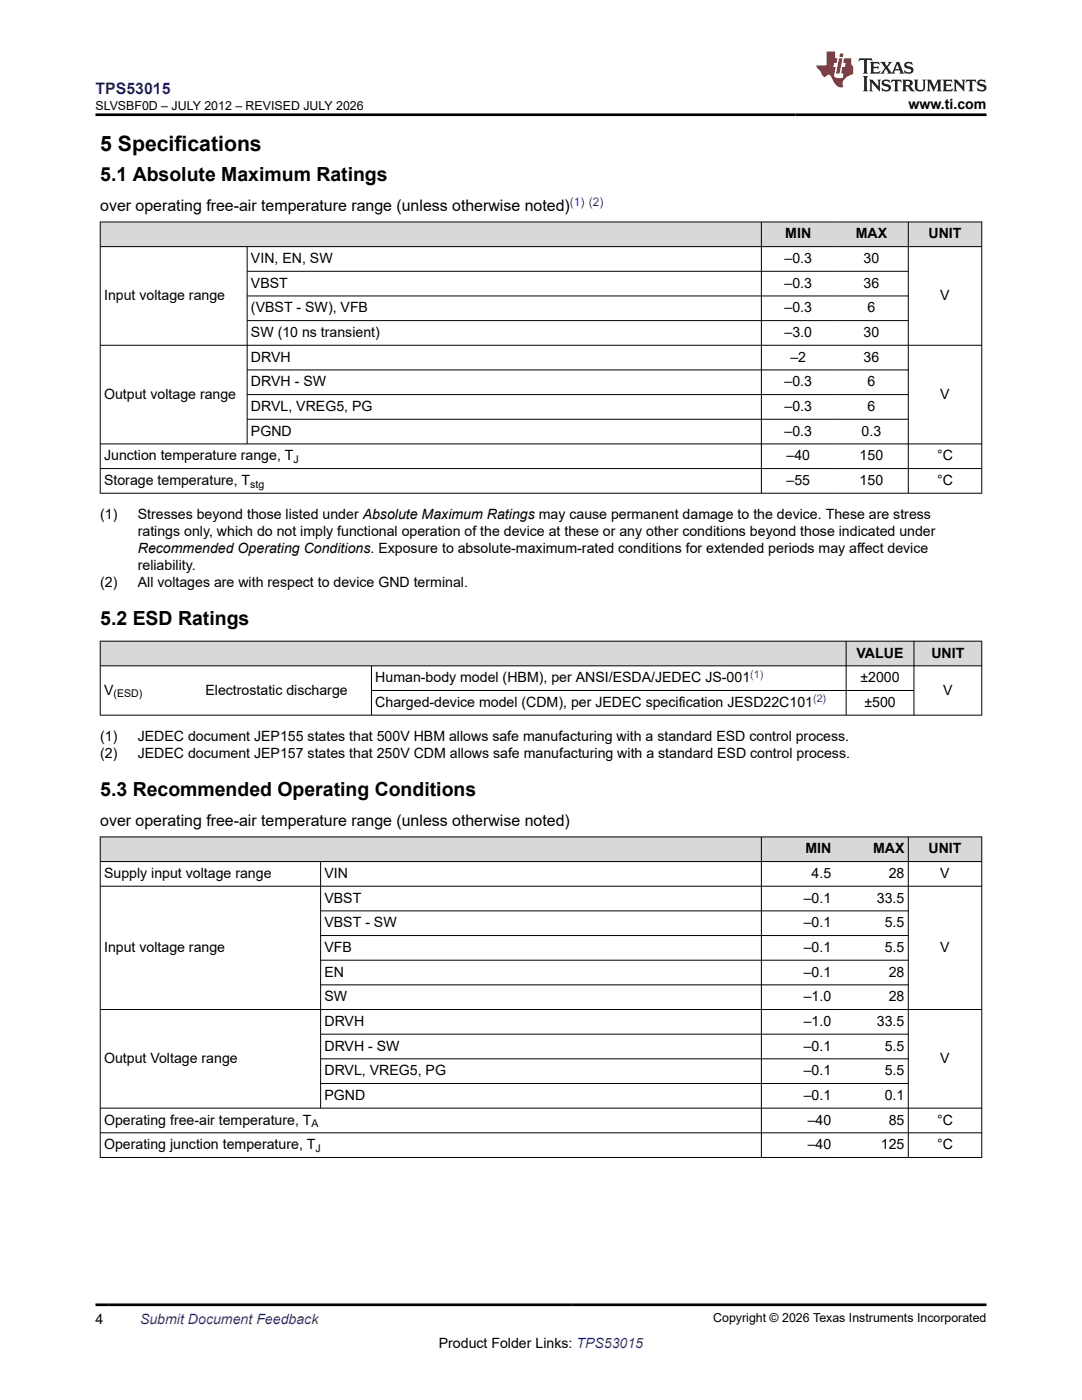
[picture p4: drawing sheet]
<svg xmlns="http://www.w3.org/2000/svg" width="216mm" height="279mm" viewBox="0 0 216 279" stroke-linecap="round" stroke-linejoin="round" font-family="sans-serif">
<defs><g id="words">
<text font-size="4.2" x="20" y="30.2">5 Specifications</text>
<g font-size="3.9">
<text x="20" y="36">5.1 Absolute Maximum Ratings</text>
<text x="20" y="124.6">5.2 ESD Ratings</text>
<text x="20" y="158.8">5.3 Recommended Operating Conditions</text>
</g>
<text font-size="3.2" fill="#00f" x="19.1" y="18.7">TPS53015</text>
<g font-size="3.2">
<text x="20" y="42.2">over operating free-air temperature range (unless otherwise noted)</text>
<text x="20" y="164.9">over operating free-air temperature range (unless otherwise noted)</text>
</g>
<g font-size="2.8">
<text x="181.3" y="21.8">www.ti.com</text>
<text x="156.7" y="47.6">MIN</text>
<text x="170.7" y="47.6">MAX</text>
<text x="185.3" y="47.6">UNIT</text>
<text x="50.1" y="52.5">VIN, EN, SW</text>
<text x="156.5" y="52.5">–0.3</text>
<text x="172.3" y="52.5">30</text>
<text x="20.8" y="59.9">Input voltage range</text>
<text x="50.1" y="57.4">VBST</text>
<text x="156.5" y="57.4">–0.3</text>
<text x="172.3" y="57.4">36</text>
<text x="187.6" y="59.9">V</text>
<text x="50.1" y="62.3">(VBST - SW), VFB</text>
<text x="156.5" y="62.3">–0.3</text>
<text x="173.1" y="62.3">6</text>
<text x="50.1" y="67.3">SW (10 ns transient)</text>
<text x="156.5" y="67.3">–3.0</text>
<text x="172.3" y="67.3">30</text>
<text x="50.1" y="72.2">DRVH</text>
<text x="50.1" y="77.1">DRVH - SW</text>
<text x="156.5" y="77.1">–0.3</text>
<text x="157.7" y="72.2">–2</text>
<text x="172.3" y="72.2">36</text>
<text x="173.1" y="77.1">6</text>
<text x="20.8" y="79.6">Output voltage range</text>
<text x="50.1" y="82">DRVL, VREG5, PG</text>
<text x="156.5" y="82">–0.3</text>
<text x="173.1" y="82">6</text>
<text x="187.6" y="79.6">V</text>
<text x="50.1" y="86.9">PGND</text>
<text x="156.5" y="86.9">–0.3</text>
<text x="171.9" y="86.9">0.3</text>
<text x="20.8" y="91.9">Junction temperature range, T</text>
<text x="156.9" y="91.9">–40</text>
<text x="171.5" y="91.9">150</text>
<text x="187" y="91.9">°C</text>
<text x="20.8" y="96.8">Storage temperature, T</text>
<text x="156.9" y="96.8">–55</text>
<text x="171.5" y="96.8">150</text>
<text x="187" y="96.8">°C</text>
<text x="20" y="103.6">(1)</text>
<text x="27.5" y="103.6">Stresses beyond those listed under Absolute Maximum Ratings may cause permanent damage to the device. These are stress</text>
<text x="27.5" y="107">ratings only, which do not imply functional operation of the device at these or any other conditions beyond those indicated under</text>
<text x="27.5" y="110.4">Recommended Operating Conditions. Exposure to absolute-maximum-rated conditions for extended periods may affect device</text>
<text x="27.5" y="113.7">reliability.</text>
<text x="20" y="117.1">(2)</text>
<text x="27.5" y="117.1">All voltages are with respect to device GND terminal.</text>
<text x="170.9" y="131.2">VALUE</text>
<text x="185.8" y="131.2">UNIT</text>
<text x="74.9" y="136.2">Human-body model (HBM), per ANSI/ESDA/JEDEC JS-001</text>
<text x="171.7" y="136.2">±2000</text>
<text x="20.8" y="138.6">V</text>
<text x="41" y="138.6">Electrostatic discharge</text>
<text x="74.9" y="141.1">Charged-device model (CDM), per JEDEC specification JESD22C101</text>
<text x="172.5" y="141.1">±500</text>
<text x="188.2" y="138.6">V</text>
<text x="20" y="147.9">(1)</text>
<text x="27.5" y="147.9">JEDEC document JEP155 states that 500V HBM allows safe manufacturing with a standard ESD control process.</text>
<text x="20" y="151.3">(2)</text>
<text x="27.5" y="151.3">JEDEC document JEP157 states that 250V CDM allows safe manufacturing with a standard ESD control process.</text>
<text x="160.7" y="170.3">MIN</text>
<text x="174.2" y="170.3">MAX</text>
<text x="185.3" y="170.3">UNIT</text>
<text x="20.8" y="175.2">Supply input voltage range</text>
<text x="64.7" y="175.2">VIN</text>
<text x="162" y="175.2">4.5</text>
<text x="177.3" y="175.2">28</text>
<text x="187.6" y="175.2">V</text>
<text x="64.7" y="180.1">VBST</text>
<text x="64.7" y="185.1">VBST - SW</text>
<text x="160.4" y="180.1">–0.1</text>
<text x="160.4" y="185.1">–0.1</text>
<text x="175" y="180.1">33.5</text>
<text x="176.6" y="185.1">5.5</text>
<text x="20.8" y="190">Input voltage range</text>
<text x="64.7" y="190">VFB</text>
<text x="160.4" y="190">–0.1</text>
<text x="176.6" y="190">5.5</text>
<text x="187.6" y="190">V</text>
<text x="64.7" y="194.9">EN</text>
<text x="160.4" y="194.9">–0.1</text>
<text x="177.3" y="194.9">28</text>
<text x="64.7" y="199.8">SW</text>
<text x="160.4" y="199.8">–1.0</text>
<text x="177.3" y="199.8">28</text>
<text x="64.7" y="204.7">DRVH</text>
<text x="64.7" y="209.7">DRVH - SW</text>
<text x="160.4" y="204.7">–1.0</text>
<text x="160.4" y="209.7">–0.1</text>
<text x="175" y="204.7">33.5</text>
<text x="176.6" y="209.7">5.5</text>
<text x="20.8" y="212.1">Output Voltage range</text>
<text x="64.7" y="214.6">DRVL, VREG5, PG</text>
<text x="160.4" y="214.6">–0.1</text>
<text x="176.6" y="214.6">5.5</text>
<text x="187.6" y="212.1">V</text>
<text x="64.7" y="219.5">PGND</text>
<text x="160.4" y="219.5">–0.1</text>
<text x="176.6" y="219.5">0.1</text>
<text x="20.8" y="224.4">Operating free-air temperature, T</text>
<text x="161.2" y="224.4">–40</text>
<text x="177.3" y="224.4">85</text>
<text x="187" y="224.4">°C</text>
<text x="20.8" y="229.4">Operating junction temperature, T</text>
<text x="161.2" y="229.4">–40</text>
<text x="175.8" y="229.4">125</text>
<text x="187" y="229.4">°C</text>
<text x="19.1" y="264.2">4</text>
<text x="87.6" y="269">Product Folder Links: TPS53015</text>
</g>
<text font-size="2.8" fill="#00f" x="27.9" y="264.2">Submit Document Feedback</text>
<g font-size="2.5">
<text x="19.1" y="21.9">SLVSBF0D – JULY 2012 – REVISED JULY 2026</text>
<text x="142.3" y="263.9">Copyright © 2026 Texas Instruments Incorporated</text>
</g>
<text font-size="2.4" fill="#00f" x="113.7" y="41.1">(1) (2)</text>
<g font-size="2.1">
<text x="58.6" y="92.4">J</text>
<text x="49.9" y="97.4">stg</text>
<text x="22.6" y="139.2">(ESD)</text>
<text x="62.2" y="225">A</text>
<text x="63" y="229.9">J</text>
</g>
<g font-size="2.1" fill="#00f">
<text x="149.7" y="135.2">(1)</text>
<text x="162.3" y="140.1">(2)</text>
</g>
</g></defs>
<g fill="#d8d8d8">
<path d="M20 44.3h175.9v4.9h-175.9z" fill-rule="evenodd"/>
<path d="M20.1 44.4h131.8v4.8h-131.8z" fill-rule="evenodd"/>
<path d="M152 44.4h14.6v4.8h-14.6z" fill-rule="evenodd"/>
<path d="M166.6 44.4h14.6v4.8h-14.6z" fill-rule="evenodd"/>
<path d="M181.3 44.4h14.5v4.8h-14.5z" fill-rule="evenodd"/>
</g>
<g fill="none" stroke="#000" stroke-width=".2">
<path d="M19.9 44.3h176.1M19.9 49.2h176.1M20 44.2v54.3M49.3 49.2v39.5M49.3 54.1h132M49.3 59.1h132M151.9 44.2v54.3M181.2 44.2v54.3M195.9 44.2v54.3M19.9 68.9h176.1M49.3 64h132M49.3 73.8h132"/>
<path d="M49.3 78.7h132M19.9 88.6h176.1M19.9 93.5h176.1M19.9 98.4h176.1M49.3 83.7h132"/>
</g>
<g fill="#d8d8d8">
<path d="M20 128h175.9v4.9h-175.9z" fill-rule="evenodd"/>
<path d="M20.1 128h148.7v4.8h-148.7z" fill-rule="evenodd"/>
<path d="M168.9 128h13.4v4.8h-13.4z" fill-rule="evenodd"/>
<path d="M182.4 128h13.4v4.8h-13.4z" fill-rule="evenodd"/>
</g>
<path d="M19.9 128h176.1M19.9 132.9h176.1M20 127.9v14.9M74.1 132.9v9.9M74.1 137.8h108.3M168.8 127.9v14.9M182.4 127.9v14.9M195.9 127.9v14.9M19.9 142.7h176.1" fill="none" stroke="#000" stroke-width=".2"/>
<g fill="#d8d8d8">
<path d="M20 167h175.9v4.9h-175.9z" fill-rule="evenodd"/>
<path d="M20.1 167.1h131.8v4.8h-131.8z" fill-rule="evenodd"/>
<path d="M152 167.1h14.6v4.8h-14.6z" fill-rule="evenodd"/>
<path d="M166.6 167.1h14.6v4.8h-14.6z" fill-rule="evenodd"/>
<path d="M181.3 167.1h14.5v4.8h-14.5z" fill-rule="evenodd"/>
</g>
<g fill="none" stroke="#000" stroke-width=".2">
<path d="M19.9 167h176.1M19.9 171.9h176.1M19.9 176.9h176.1M20 167v64.1M64 171.9v49.3M151.9 167v64.1M181.2 167v64.1M195.9 167v64.1M64 181.8h117.3M64 186.7h117.3M64 191.6h117.3M64 196.6h117.3"/>
<path d="M19.9 201.5h176.1M64 206.4h117.3M64 211.3h117.3M64 216.2h117.3M19.9 221.2h176.1M19.9 226.1h176.1M19.9 231h176.1"/>
</g>
<path d="M171.5 11.6l-.2 .6 .5-.2h.6v.1v2.2l-.2 .4h1l-.2-.4v-2.2v-.1h.5l.6 .2-.2-.6zM173.6 12.4l.2 .3v1.6l-.2 .4h1.9l.1-.6a1.08 1.08 0 0 1-1.3 .2v-.7h.6l.4 .2v-.7l-.4 .2h-.6v-.5l.2-.2a1 1 0 0 1 1 .3l-.1-.5zM175.7 12.4l.9 1.1-1 1.2h.9l-.2-.2 .5-.8 .4 .8-.2 .2h1.6l-.2-.2 .2-.5h.9l.1 .5-.1 .2h.9l-.2-.4-.8-1.9h-.5l-.9 2.1-.9-1.1 .9-1h-.8l.2 .2-.4 .6-.4-.6 .2-.2zM179 12.8l.4 1h-.7zM180.7 12.5a.65 .65 0 0 0-.2 .7 .65 .65 0 0 0 .6 .5l.6 .1 .1 .3a.79 .79 0 0 1-.7 .4 .79 .79 0 0 1-.7-.5l.1 .7 .2-.1a.93 .93 0 0 0 1.1 0 .93 .93 0 0 0 .4-.9 1.46 1.46 0 0 0-1.2-.6l-.1-.3a1.09 1.09 0 0 1 1.2 .2l-.2-.6-.1 .1-.5-.2zM172.2 15.2l.2 .4v2.2l-.2 .4h1l-.2-.4v-2.2l.2-.4zM173.4 15.9l.2 .4v1.5l-.2 .4h.8l-.3-.4 .1-1.3 1.6 1.8v-2l.2-.4h-.7l.1 .2 .1 1.1-1.2-1.3zM176.2 16a.65 .65 0 0 0-.2 .8 .65 .65 0 0 0 .6 .4l.6 .2 .1 .2a.79 .79 0 0 1-.7 .4 .79 .79 0 0 1-.7-.5l.1 .7 .2-.1a.93 .93 0 0 0 1.1 .1 .93 .93 0 0 0 .4-1 1.46 1.46 0 0 0-1.2-.5l-.1-.4a1.09 1.09 0 0 1 1.2 .2l-.1-.6-.2 .1-.5-.1zM177.9 15.9l-.1 .6a.63 .63 0 0 1 .8-.3v1.6l-.3 .4h1l-.2-.4v-1.6a.66 .66 0 0 1 .8 .3l-.1-.6zM180 15.9l.2 .4v1.5l-.2 .4h1l-.2-.2-.1-.7h.5l.1 .2a.79 .79 0 0 0 1.2 .6l-1-.9a.61 .61 0 0 0 .6-.6 .61 .61 0 0 0-.5-.7zM180.8 16.2h.1a.47 .47 0 0 1 .5 .1 .47 .47 0 0 1 .1 .5l-.1 .1-.7 .1zM182.3 15.9l.2 .2a2.27 2.27 0 0 0 .4 2 1.04 1.04 0 0 0 1.7-.7v-1.3l.2-.2h-.8l.2 .4v1.1a.6 .6 0 0 1-.6 .6 .6 .6 0 0 1-.6-.6v-1.1l.3-.4zM184.9 15.9l.2 .4v1.5l-.2 .4h.8l-.3-.4v-1.4l.9 1.9 .9-1.9v1.4l-.3 .4h1l-.2-.4v-1.5l.2-.4h-.8l-.7 1.5-.6-1.5zM188.1 15.9l.2 .4v1.5l-.2 .4h1.9l.1-.6a1.09 1.09 0 0 1-1.3 .2v-.7h.6l.4 .2v-.6l-.4 .2h-.6v-.6l.2-.1a1.01 1.01 0 0 1 1 .3l-.1-.6zM190.2 15.9l.3 .4v1.5l-.3 .4h.8l-.2-.4v-1.3l1.6 1.8v-2l.2-.4h-.7l.2 .2v1.1l-1.2-1.3zM192.8 15.9l-.1 .6a.63 .63 0 0 1 .8-.3v1.6l-.3 .4h1l-.2-.4v-1.6a.66 .66 0 0 1 .8 .3l-.1-.6zM195.2 16a.65 .65 0 0 0-.2 .8 .65 .65 0 0 0 .6 .4l.6 .2 .2 .2a.79 .79 0 0 1-.7 .4 .79 .79 0 0 1-.7-.5l.1 .7 .2-.1a.93 .93 0 0 0 1 .1 .93 .93 0 0 0 .5-1 1.46 1.46 0 0 0-1.3-.5v-.4a1.09 1.09 0 0 1 1.2 .2l-.2-.6-.2 .1-.5-.1z" fill="#231f20"/>
<path d="M164.9 10.3v2.7h-2l.1 .4 .8 1a.95 .95 0 0 0 1 .9 .59 .59 0 0 1 .5-.4 .59 .59 0 0 1 .5 .3l.4 .8a1.59 1.59 0 0 0 2.1 1.4 1.61 1.61 0 0 1 1-2.3l1-.3-.1-1.5a1.59 1.59 0 0 1-.3-1.7h-1.5l-.2 .9h.6l-.2 .9h-.5l-.2 .9v.3l.4 .1-.1 .9h-.7a.73 .73 0 0 1-1-.7l.3-1.5h-.5l.1-.9h.5l.2-.9h-.5v-1.3zM167.4 11.6l-.6 3.1h.7l.6-3.1zM167.6 10.7l-.1 .6h.7l.1-.6z" fill="#ed1c24"/>
<path d="M19.1 22.9h177.8M19.1 260.4h177.8" fill="none" stroke="#000" stroke-width=".53"/>
<use href="#words"/>
</svg>
